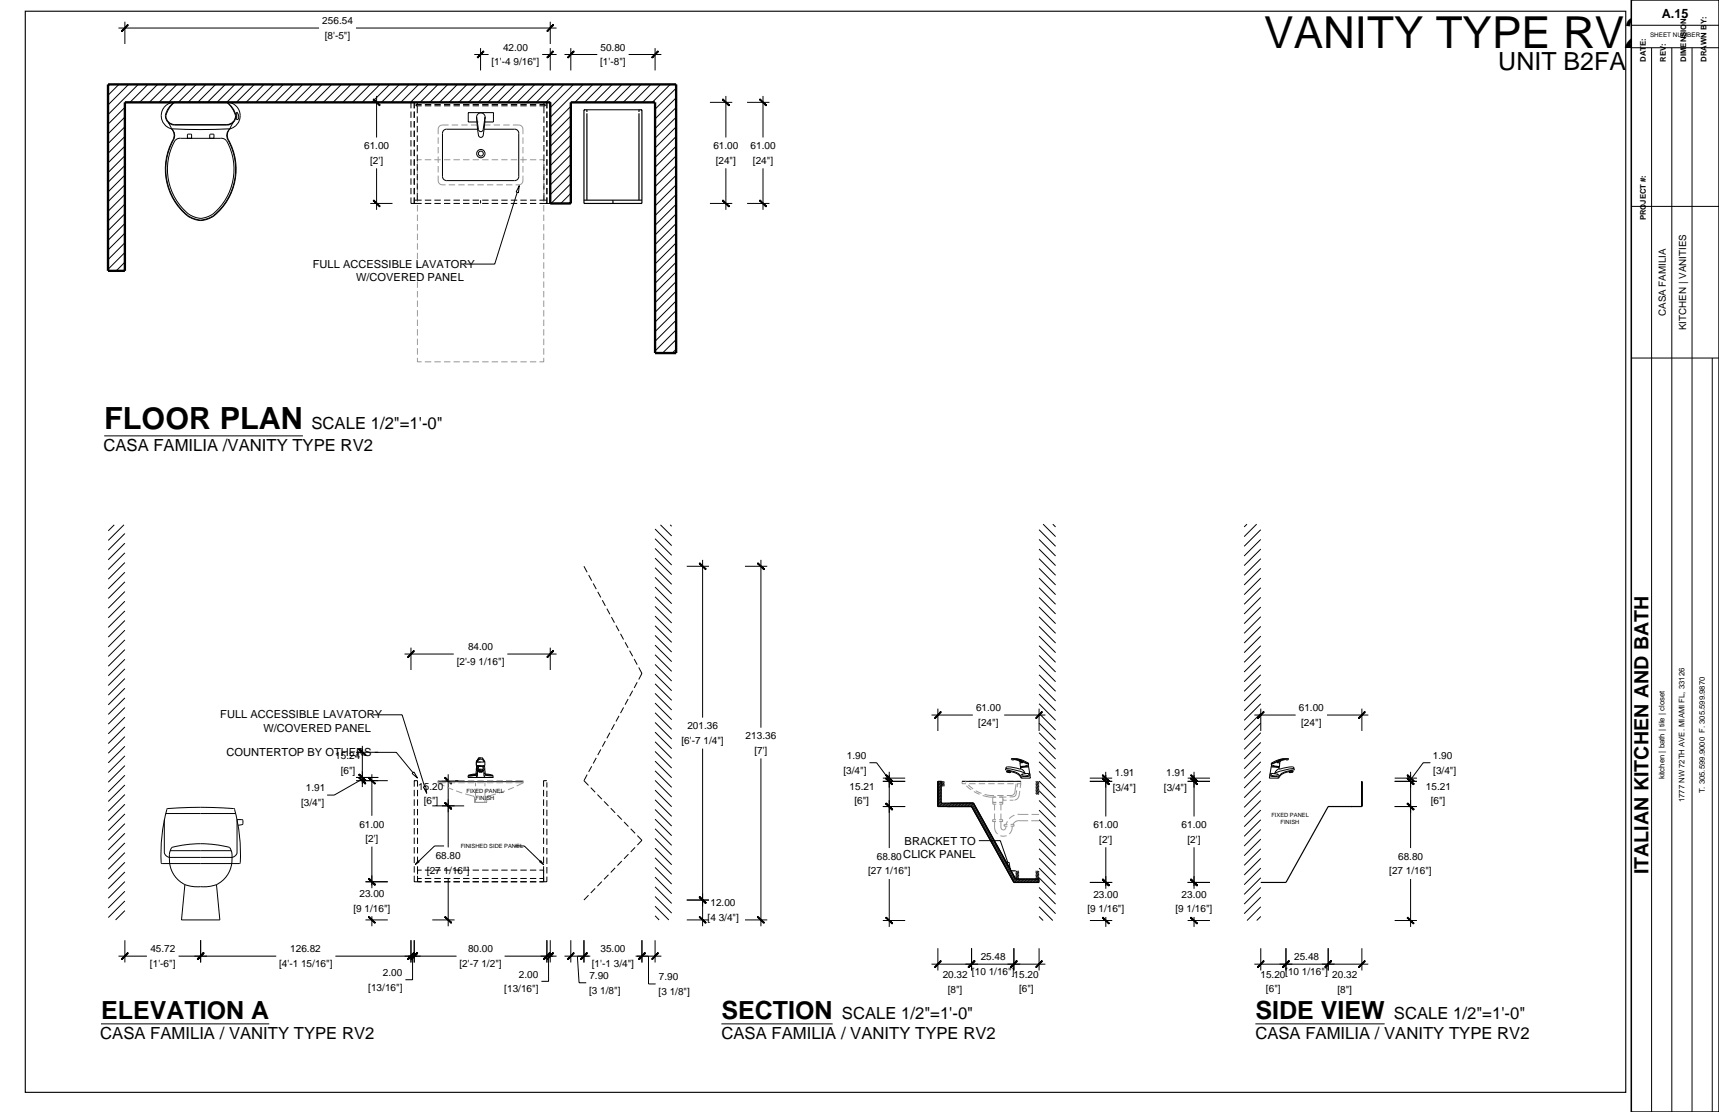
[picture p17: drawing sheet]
<svg xmlns="http://www.w3.org/2000/svg" width="432mm" height="279mm" viewBox="0 0 432 279" stroke-linecap="round" stroke-linejoin="round" font-family="sans-serif">
<defs><g id="words">
<text font-size="11.1" x="317.6" y="12.1">VANITY TYPE RV2</text>
<text font-size="7.7" x="26.2" y="107.9">FLOOR PLAN</text>
<g font-size="6.3">
<text x="376.4" y="17.6">UNIT B2FA</text>
<text x="25.4" y="255.9">ELEVATION A</text>
<text x="181.2" y="255.9">SECTION</text>
<text x="315.3" y="255.9">SIDE VIEW</text>
</g>
<text font-size="4.9" x="414.1" y="219.7" transform="rotate(-90 414.1 219.7)">ITALIAN KITCHEN AND BATH</text>
<g font-size="4.2">
<text x="78.2" y="107.9">SCALE 1/2&quot;=1'-0&quot;</text>
<text x="26" y="113.4">CASA FAMILIA /VANITY TYPE RV2</text>
<text x="211.5" y="255.9">SCALE 1/2&quot;=1'-0&quot;</text>
<text x="350.1" y="255.9">SCALE 1/2&quot;=1'-0&quot;</text>
<text x="25.2" y="261.1">CASA FAMILIA / VANITY TYPE RV2</text>
<text x="181.2" y="261.1">CASA FAMILIA / VANITY TYPE RV2</text>
<text x="315.3" y="261.1">CASA FAMILIA / VANITY TYPE RV2</text>
</g>
<text font-size="3.2" x="417.4" y="4.6">A.15</text>
<g font-size="2.8">
<text x="78.6" y="67.2">FULL ACCESSIBLE LAVATORY</text>
<text x="89.5" y="70.6">W/COVERED PANEL</text>
<text x="55.3" y="180.5">FULL ACCESSIBLE LAVATORY</text>
<text x="66.2" y="183.9">W/COVERED PANEL</text>
<text x="56.9" y="190.1">COUNTERTOP BY OTHERS</text>
<text x="227.2" y="212.3">BRACKET TO</text>
</g>
<g font-size="2.5">
<text x="81" y="6.1">256.54</text>
<text x="81.6" y="9.8">[8'-5&quot;]</text>
<text x="123.5" y="16.4">[1'-4 9/16&quot;]</text>
<text x="126.4" y="12.8">42.00</text>
<text x="150.8" y="16.4">[1'-8&quot;]</text>
<text x="150.8" y="12.8">50.80</text>
<text x="91.5" y="37.5">61.00</text>
<text x="93" y="41.1">[2']</text>
<text x="179.2" y="37.5">61.00</text>
<text x="179.8" y="41.1">[24&quot;]</text>
<text x="188.5" y="37.5">61.00</text>
<text x="189.1" y="41.1">[24&quot;]</text>
<text x="418.5" y="79.4" transform="rotate(-90 418.5 79.4)">CASA FAMILIA</text>
<text x="423.5" y="83" transform="rotate(-90 423.5 83)">KITCHEN | VANITIES</text>
<text x="114.7" y="167">[2'-9 1/16&quot;]</text>
<text x="117.6" y="163.4">84.00</text>
<text x="245.2" y="178.7">61.00</text>
<text x="326.3" y="178.7">61.00</text>
<text x="172.7" y="183.3">201.36</text>
<text x="187.3" y="185.8">213.36</text>
<text x="245.7" y="182.4">[24&quot;]</text>
<text x="326.9" y="182.4">[24&quot;]</text>
<text x="84.2" y="190.7">15.24</text>
<text x="171.2" y="186.9">[6'-7 1/4&quot;]</text>
<text x="189.5" y="189.4">[7']</text>
<text x="212.7" y="190.7">1.90</text>
<text x="359.9" y="190.7">1.90</text>
<text x="85.6" y="194.4">[6&quot;]</text>
<text x="211.9" y="194.4">[3/4&quot;]</text>
<text x="280.1" y="195">1.91</text>
<text x="292.9" y="195">1.91</text>
<text x="360" y="194.4">[3/4&quot;]</text>
<text x="75.6" y="202.5">[3/4&quot;]</text>
<text x="76.8" y="198.8">1.91</text>
<text x="105.1" y="198.4">15.20</text>
<text x="106.4" y="202">[6&quot;]</text>
<text x="213.4" y="198.4">15.21</text>
<text x="214.6" y="202.1">[6&quot;]</text>
<text x="279.5" y="198.6">[3/4&quot;]</text>
<text x="292.4" y="198.6">[3/4&quot;]</text>
<text x="358.2" y="198.4">15.21</text>
<text x="359.4" y="202.1">[6&quot;]</text>
<text x="90.3" y="207.9">61.00</text>
<text x="274.6" y="208.1">61.00</text>
<text x="296.8" y="208.1">61.00</text>
<text x="91.8" y="211.6">[2']</text>
<text x="109.5" y="215.9">68.80</text>
<text x="276.1" y="211.7">[2']</text>
<text x="298.3" y="211.7">[2']</text>
<text x="107.3" y="219.5">[27 1/16&quot;]</text>
<text x="218" y="219.7">[27 1/16&quot;]</text>
<text x="220.2" y="216">68.80CLICK PANEL</text>
<text x="349" y="219.7">[27 1/16&quot;]</text>
<text x="351.2" y="216">68.80</text>
<text x="90.3" y="225.4">23.00</text>
<text x="178.5" y="227.7">12.00</text>
<text x="274.6" y="225.6">23.00</text>
<text x="296.8" y="225.6">23.00</text>
<text x="88.8" y="229.1">[9 1/16&quot;]</text>
<text x="177.7" y="231.4">[4 3/4&quot;]</text>
<text x="273.1" y="229.2">[9 1/16&quot;]</text>
<text x="295.3" y="229.2">[9 1/16&quot;]</text>
<text x="37.8" y="239.3">45.72</text>
<text x="72.9" y="239.3">126.82</text>
<text x="117.6" y="239.3">80.00</text>
<text x="150.8" y="239.3">35.00</text>
<text x="37.7" y="242.9">[1'-6&quot;]</text>
<text x="70.1" y="243">[4'-1 15/16&quot;]</text>
<text x="96.2" y="245.2">2.00</text>
<text x="115.4" y="243">[2'-7 1/2&quot;]</text>
<text x="130.3" y="245.6">2.00</text>
<text x="148" y="246">7.90</text>
<text x="148.7" y="243">[1'-1 3/4&quot;]</text>
<text x="236.8" y="245.8">20.32</text>
<text x="244.2" y="245">[10 1/16&quot;]</text>
<text x="246.4" y="241.3">25.48</text>
<text x="254.6" y="245.6">15.20</text>
<text x="316.6" y="245.6">15.20</text>
<text x="322.9" y="245">[10 1/16&quot;]</text>
<text x="325.1" y="241.3">25.48</text>
<text x="334.7" y="245.8">20.32</text>
<text x="92.5" y="248.9">[13/16&quot;]</text>
<text x="126.7" y="249.3">[13/16&quot;]</text>
<text x="148" y="249.7">[3 1/8&quot;]</text>
<text x="165.4" y="249.9">[3 1/8&quot;]</text>
<text x="165.5" y="246.3">7.90</text>
<text x="238.1" y="249.4">[8&quot;]</text>
<text x="256" y="249.3">[6&quot;]</text>
<text x="318" y="249.3">[6&quot;]</text>
<text x="335.9" y="249.4">[8&quot;]</text>
</g>
<g font-size="1.9">
<text x="413.4" y="15.5" transform="rotate(-90 413.4 15.5)">DATE:</text>
<text x="418.5" y="15.5" transform="rotate(-90 418.5 15.5)">REV:</text>
<text x="423.5" y="15.5" transform="rotate(-90 423.5 15.5)">DIMENSION:</text>
<text x="428.6" y="15.5" transform="rotate(-90 428.6 15.5)">DRAWN BY:</text>
<text x="413.4" y="55.4" transform="rotate(-90 413.4 55.4)">PROJECT #:</text>
<text x="418.1" y="195.8" transform="rotate(-90 418.1 195.8)">kitchen | bath | tile | closet</text>
<text x="423.2" y="201.6" transform="rotate(-90 423.2 201.6)">1777 NW 72TH AVE. MIAMI FL, 33126</text>
<text x="428.2" y="199.3" transform="rotate(-90 428.2 199.3)">T. 305.599.9000 F. 305.599.9870</text>
</g>
<text font-size="1.6" x="414.5" y="9.2">SHEET NUMBER</text>
<g font-size="1.4">
<text x="117.2" y="199.3">FIXED PANEL</text>
<text x="119.4" y="201">FINISH</text>
<text x="319.4" y="205.2">FIXED PANEL</text>
<text x="321.6" y="207">FINISH</text>
<text x="115.7" y="213.1">FINISHED SIDE PANEL</text>
</g>
</g></defs>
<g fill="none" stroke="#000" stroke-width=".25">
<path d="M29.8 7h50.3M31.4 5.5v5.5M89.4 7h50.4M119.1 13.7h3.6M120.7 12.1v5.6M136.2 13.7h3.6M138.2 5.5v5.5M138.2 12.1v5.6M141.8 13.7h8.2M143.4 12.1v5.6M157.9 13.7h8.2M164.5 12.1v5.6"/>
<path d="M27.4 21.2l-.3 .3M29.9 21.2l-2.8 2.7M31.4 27l-4.3 4.2M31.4 29.4l-4.3 4.3M31.4 31.9l-4.3 4.2M31.4 34.3l-4.3 4.2M31.4 36.7l-4.3 4.2M31.4 39.1l-4.3 4.3M32.3 21.2l-5.2 5.2M34.7 21.2l-7.6 7.6M37.1 21.2l-4.5 4.5M39.6 21.2l-4.5 4.5"/>
<path d="M41.6 29.1a2.3 2.3 0 0 0 2.2 2.3h13.2M41.7 29.1h.1M41.7 29.1a2.17 2.17 0 0 0 2.1 2.2M42 21.2l-4.5 4.5M42.2 30.7l.9 1.7M43.1 32.4a141.3 141.3 0 0 0 14.6 0M43.1 32.4a2.17 2.17 0 0 1 .5 2.8 14.9 14.9 0 0 0 4 19.3 5.4 5.4 0 0 0 7.2-1.3 15.2 15.2 0 0 0 2.3-18.5 2.17 2.17 0 0 1 .7-2.3M43.1 32.4a2.32 2.32 0 0 1 .4 2.7 15 15 0 0 0 4.1 19.5 5.5 5.5 0 0 0 7.2-1.3 15.3 15.3 0 0 0 2.4-18.7 2.32 2.32 0 0 1 .6-2.2M43.8 25.7a5.2 5.2 0 0 0-2.3 3.4M43.8 25.7l-1.2 1.3-.9 2.1M43.8 31.3h13.2M43.8 25.7a3.4 3.4 0 0 0-3.3 3 3.4 3.4 0 0 0 2.6 3.7"/>
<path d="M44.4 21.2l-4.5 4.5M46.9 21.2l-4.5 4.5M47.1 34.8v-.9l.2-.2 .8 .1v1M49.3 21.2l-4.5 4.5M51.7 21.2l-4.5 4.5M53.5 33.7l-.7 .1-.1 1M53.5 33.7l.2 .2v.9M54.2 21.2l-4.5 4.5M56.6 21.2l-4.5 4.5M57 25.7a3.4 3.4 0 0 1 3.3 3 3.4 3.4 0 0 1-2.5 3.7M57 31.3a2.22 2.22 0 0 0 2-1.4 2.22 2.22 0 0 0-.5-2.4l-1.5-1.8a5.6 5.6 0 0 1 2.3 3.4 2.3 2.3 0 0 1-2.3 2.3M58.6 30.7l-.8 1.7"/>
<path d="M59 21.2l-4.5 4.5M59.5 28.2l.5 1-.2 .8-.3 .1zM61.4 21.2l-4.5 4.5h-13.1M63.9 21.2l-4.5 4.5M66.3 21.2l-4.5 4.5M68.7 21.2l-4.5 4.5M71.2 21.2l-4.5 4.5M73.6 21.2l-4.5 4.5M76 21.2l-4.5 4.5M78.5 21.2l-4.5 4.5M80.9 21.2l-4.5 4.5M83.3 21.2l-4.5 4.5"/>
<path d="M85.7 21.2l-4.5 4.5M88.2 21.2l-4.5 4.5M90.6 21.2l-4.5 4.5M93 25.7h5.6M93 21.2l-4.5 4.5M94.6 24.1v10.4M95.5 21.2l-4.5 4.5M97.9 21.2l-4.5 4.5M100.3 21.2l-4.5 4.5M102.8 21.2l-4.5 4.5M103.2 28v1.6M103.2 30.4v1.6"/>
<path d="M103.2 32.8v1.6M103.2 35.2v1.6M103.2 37.6v1.6M104.1 25.7v1.5M104.1 28v1.6M104.1 30.4v1.6M104.1 32.8v1.6M104.1 35.2v1.6M104.1 37.6v1.6M104.8 25.7v.5M104.8 26.6v1.8M104.8 29.3v1.5"/>
<path d="M104.8 31.6v1.6M104.8 34v1.6M104.8 36.4v1.6M104.8 38.8v1.6M105.2 21.2l-4.5 4.5M105.9 25.7h-2.7v1.5M105.9 26.2h-1.4v.4h1.4M106.7 25.7h1.6M106.7 26.6h1.6M106.7 26.2h1.6M107.6 21.2l-4.5 4.5M109.1 25.7h1.6"/>
<path d="M109.1 26.6h1.6M109.1 26.2h1.6M110 21.2l-4.5 4.5M111.1 33.5v10.8a1.05 1.05 0 0 0 1.1 1.1M111.5 25.7h1.6M111.5 26.6h1.6M111.5 26.2h1.6M112.2 32.5h7.8M112.2 32.4a1.05 1.05 0 0 0-1.1 1.1M112.5 21.2l-4.5 4.5M113.9 25.7h1.6M113.9 26.6h1.6"/>
<path d="M113.9 26.2h1.6M114.9 21.2l-4.5 4.5M116.3 25.7h1.6M116.3 26.6h1.6M116.3 26.2h1.6M117.3 21.2l-4.5 4.5M118.7 25.7h1.6M118.7 26.6h1.6M118.7 26.2h1.6M119.7 29.7a1.07 1.07 0 0 1 1.1-1.3 1.07 1.07 0 0 1 1 1.4M119.8 21.2l-4.5 4.5M119.8 30.6h-2.2v-2.3h6.4v2.3h-2.2"/>
<path d="M119.9 30.6h.1M121.1 25.7h1.6M121.1 26.6h1.6M121.1 26.2h1.6M121.6 32.4l-.2 1.5a.6 .6 0 0 1-.6 .6 .6 .6 0 0 1-.6-.6M121.6 32.5h7.7M121.7 30.6h.1M121.8 29.5l-.2 2.9M121.9 29.4l-.5 3.2a.6 .6 0 0 1-.6 .5 .6 .6 0 0 1-.6-.5l-.5-3.1 .5 4.6M122.2 21.2l-4.5 4.5M123.5 25.7h1.6M123.5 26.6h1.6"/>
<path d="M123.5 26.2h1.6M124.6 21.2l-4.5 4.5M125.9 25.7h1.6M125.9 26.6h1.6M125.9 26.2h1.6M127 21.2l-4.5 4.5M128.3 25.7h1.6M128.3 26.6h1.6M128.3 26.2h1.6M129.3 32.4a1.05 1.05 0 0 1 1 1.1M129.5 21.2l-4.5 4.5M130.3 33.5v10.8a1.05 1.05 0 0 1-1 1.1"/>
<path d="M130.7 25.7h1.6M130.7 26.6h1.6M130.7 26.2h1.6M131.9 21.2l-4.5 4.5M133.1 26.6h1.6M133.1 26.2h1.6M134.3 21.2l-4.5 4.5M135.5 25.7h2.7v1.5M135.5 26.2h1.5v.4h-1.5M136.6 25.7v.5M136.6 26.6v1.8M136.6 29.3v1.5"/>
<path d="M136.6 31.6v1.6M136.6 34v1.6M136.6 36.4v1.6M136.6 38.8v1.6M136.8 21.2l-4.6 4.5M137.4 25.7v1.5M137.4 28v1.6M137.4 30.4v1.6M137.4 32.8v1.6M137.4 35.2v1.6M137.4 37.6v1.6M138.2 28v1.6"/>
<path d="M138.2 30.4v1.6M138.2 32.8v1.6M138.2 35.2v1.6M138.2 37.6v1.6M139.2 21.2l-4.5 4.5h-1.6M141.6 21.2l-4.5 4.5M143.4 26.7l-5.2 5.2M143.4 29.2l-5.2 5.2M143.4 31.6l-5.2 5.2M143.4 34l-5.2 5.2M143.4 36.4l-5.2 5.2v-1.6M143.4 38.9l-5.2 5.2"/>
<path d="M144.1 21.2l-5.9 5.9M146.5 21.2l-8.3 8.3M147.4 27.6h13.1M148.9 21.2l-4.5 4.5M151.3 21.2l-4.5 4.5M153.8 21.2l-4.5 4.5M156.2 21.2l-4.5 4.5M158.6 21.2l-4.5 4.5M161.1 21.2l-4.6 4.5M163.5 21.2l-4.5 4.5M165.9 21.2l-4.5 4.5M168.4 21.2l-4.5 4.5"/>
<path d="M169.8 22.2l-5.3 5.2M169.8 24.6l-5.3 5.3M169.8 27l-5.3 5.3M169.8 29.4l-5.3 5.3M169.8 31.9l-5.3 5.3M169.8 34.3l-5.3 5.3M169.8 36.7l-5.3 5.3M169.8 39.2l-5.3 5.2M178.3 25.7h5.6M182.3 24.1v10.4M187.7 25.7h5.6M191.7 24.1v10.4"/>
<path d="M31.4 41.6l-4.3 4.2M31.4 44l-4.3 4.2M31.4 46.4l-4.3 4.3M31.4 48.9l-4.3 4.2M31.4 51.3l-4.3 4.2M31.4 53.7l-4.3 4.3M31.4 56.2l-4.3 4.2M31.4 58.6l-4.3 4.2M50.4 54.9a6.8 6.8 0 0 0 5-3.1 14.3 14.3 0 0 0 1.2-16.7l-.7-.3-10.5-.1a1.6 1.6 0 0 0-1.5 .7 14.5 14.5 0 0 0 4 18.7l1.5 .6 1.1 .2M93 51.1h5.6M94.6 42.3v10.4M103.2 49.6v1.5h2.7"/>
<path d="M103.2 40v1.6M103.2 42.4v1.6M103.2 44.8v1.6M103.2 47.2v1.6M104.1 40v1.6M104.1 42.4v1.6M104.1 44.8v1.6M104.1 47.2v1.6M104.1 49.6v1.5M104.1 50.3h1.8M104.8 41.2v1.6M104.8 43.6v1.6"/>
<path d="M104.8 46v1.6M104.8 48.4v1.9M106.7 51.1h1.6M106.7 50.3h1.6M109.1 51.1h1.6M109.1 50.3h1.6M111.5 51.1h1.6M111.5 50.3h1.6M112.2 45.4h17.1M113.9 51.1h1.6M113.9 50.3h1.6M116.3 51.1h1.6"/>
<path d="M116.3 50.3h1.6M118.7 51.1h1.6M118.7 50.3h1.6M120.7 50.3v.8M121.1 51.1h1.6M121.1 50.3h1.6M123.5 51.1h1.6M123.5 50.3h1.6M125.9 51.1h1.6M125.9 50.3h1.6M128.3 51.1h1.6M128.3 50.3h1.6"/>
<path d="M129.9 48.3l-5.6 18.1h-7.4M130.7 51.1h1.6M130.7 50.3h1.6M133.1 51.1h1.6M133.1 50.3h1.6M135.5 50.3h1.9M136.6 41.2v1.6M136.6 43.6v1.6M136.6 46v1.6M136.6 48.4v1.9M137.4 40v1.6M137.4 42.4v1.6"/>
<path d="M137.4 44.8v1.6M137.4 47.2v1.6M137.4 49.6v1.5M138.2 42.4v1.6M138.2 44.8v1.6M138.2 47.2v1.6M138.2 49.6v1.5h-2.7M143.4 41.3l-5.2 5.2M143.4 43.7l-5.2 5.2M143.4 46.2l-5 4.9M143.4 48.6l-2.5 2.5M143.4 51l-.1 .1"/>
<path d="M169.8 41.6l-5.3 5.3M169.8 44l-5.3 5.3M169.8 46.4l-5.3 5.3M169.8 48.9l-5.3 5.3M169.8 51.3l-5.3 5.3M169.8 53.7l-5.3 5.3M169.8 56.2l-5.3 5.2M169.8 58.6l-5.3 5.3M178.3 51.1h5.6M182.3 42.3v10.4M187.7 51.1h5.6M191.7 42.3v10.4"/>
<path d="M31.4 61l-4.3 4.2M31.4 63.4l-4.3 4.3M31.4 65.9l-2.2 2.2M169.8 61l-5.3 5.3M169.8 63.5l-5.3 5.2M169.8 65.9l-5.3 5.3M169.8 68.3l-5.3 5.3M169.8 70.7l-5.3 5.3M169.8 73.2l-5.3 5.3M169.8 75.6l-5.3 5.3M169.8 78l-5.3 5.3M169.8 80.5l-5.3 5.2"/>
<path d="M169.8 82.9l-5.3 5.3M169.8 85.3l-3.4 3.4M169.8 87.8l-.9 .9M26.2 109.5h49.9M28.7 131.9l-1.5 1.5M31.1 131.9l-3.9 3.9M31.4 134l-4.2 4.2M31.4 136.5l-4.2 4.2M31.4 138.9l-4.2 4.2M164.5 132.9l4.2 4.2M164.5 135.4l4.2 4.1M164.5 137.8l4.2 4.2"/>
<path d="M165.9 131.9l2.8 2.8M168.3 131.9l.4 .3M261 133.1l4.2 4.2M261 135.5l4.2 4.2M261 138l4.2 4.1M262 131.7l3.2 3.1M264.5 131.7l.7 .7M313.2 131.7l-.7 .7M315.7 131.7l-3.2 3.1M316.7 133.1l-4.2 4.2M316.7 135.5l-4.2 4.2M316.7 138l-4.2 4.1"/>
<path d="M31.4 141.4l-4.2 4.1M31.4 143.8l-4.2 4.1M31.4 146.2l-4.2 4.2M31.4 148.6l-4.2 4.2M31.4 151.1l-4.2 4.1M31.4 153.5l-4.2 4.1M31.4 155.9l-4.2 4.2M31.4 158.3l-4.2 4.2M146.7 142.3l.8 1.5M147.9 144.5l.7 1.4M149 146.6l.8 1.4M150.2 148.7l.7 1.4"/>
<path d="M151.3 150.8l.8 1.4M152.4 152.9l.8 1.4M153.6 155l.7 1.4M154.7 157.2l.8 1.4M155.9 159.3l.7 1.4M164.5 140.2l4.2 4.2M164.5 142.6l4.2 4.2M164.5 145.1l4.2 4.1M164.5 147.5l4.2 4.2M164.5 149.9l4.2 4.2M164.5 152.4l4.2 4.1M164.5 154.8l4.2 4.2"/>
<path d="M164.5 157.2l4.2 4.2M164.5 159.7l4.2 4.1M172.5 142.3h5.6M176.5 140.7v39.6M187.1 142.3h5.6M191.1 140.7v42.1M261 140.4l4.2 4.1M261 142.8l4.2 4.2M261 145.2l4.2 4.2M261 147.7l4.2 4.1M261 150.1l4.2 4.2M261 152.5l4.2 4.2"/>
<path d="M261 155l4.2 4.1M261 157.4l4.2 4.2M261 159.8l4.2 4.2M316.7 140.4l-4.2 4.1M316.7 152.5l-4.2 4.2M316.7 142.8l-4.2 4.2M316.7 145.2l-4.2 4.2M316.7 147.7l-4.2 4.1M316.7 150.1l-4.2 4.2M316.7 155l-4.2 4.1M316.7 157.4l-4.2 4.2M316.7 159.8l-4.2 4.2"/>
<path d="M31.4 160.8l-4.2 4.2M31.4 163.2l-4.2 4.2M31.4 165.7l-4.2 4.1M31.4 168.1l-4.2 4.1M31.4 170.5l-4.2 4.2M31.4 172.9l-4.2 4.2M31.4 175.4l-4.2 4.1M31.4 177.8l-4.2 4.1M93.6 179.6h7.4l5.7 18M101.6 164.3h12.4M103.2 162.7v5.6M127.4 164.3h12.4"/>
<path d="M138.2 162.7v5.6M155.5 179.9l-.8 1.4M156.6 177.8l-.7 1.4M157 161.4l.8 1.4M157.8 175.6l-.8 1.5M158.2 163.5l.7 1.4M158.9 173.5l-.7 1.4M159.3 165.6l.8 1.4M160.1 171.4l-.8 1.4M160.4 167.7l.8 1.5-.8 1.5M164.5 162.1l4.2 4.1M164.5 164.5l4.2 4.2"/>
<path d="M164.5 166.9l4.2 4.2M164.5 169.4l4.2 4.1M164.5 171.8l4.2 4.2M164.5 174.2l4.2 4.2M164.5 176.7l4.2 4.1M164.5 179.1l4.2 4.2M234 179.7h10.4M235.6 178.1v5.6M252.2 179.7h10.4M261 162.2l4.2 4.2M261 164.7l4.2 4.1M261 167.1l4.2 4.2"/>
<path d="M261 169.5l4.2 4.2M261 172l4.2 4.1M261 174.4l4.2 4.2M261 176.8l4.2 4.2M261 179.3l4.2 4.1M261 178.1v5.6M315.1 179.7h10.4M316.7 164.7l-4.2 4.1M316.7 162.2l-4.2 4.2M316.7 167.1l-4.2 4.2M316.7 169.5l-4.2 4.2M316.7 172l-4.2 4.1"/>
<path d="M316.7 174.4l-4.2 4.2M316.7 176.8l-4.2 4.2M316.7 179.3l-4.2 4.1M316.7 178.1v5.6M333.3 179.7h10.4M342.1 178.1v5.6M31.4 180.2l-4.2 4.2M31.4 182.6l-4.2 4.2M31.4 185.1l-4.2 4.2M31.4 187.5l-4.2 4.2M31.4 189.9l-4.2 4.2M31.4 192.4l-4.2 4.1"/>
<path d="M31.4 194.8l-4.2 4.2M31.4 197.2l-4.2 4.2M31.4 199.6l-4.2 4.2M89.4 196.2h8M89.4 195.3h5.6M89.4 189h10.1l4.2 5.1M91 187.4v10.4M91 195.7l-7 4.1h-1.8M93.4 194.5v10.5M104.1 197.7v-1.5h.8v1.5M104.1 198.5v1.6M104.9 198.5v1.6"/>
<path d="M110 196.4h21.4M111 196.2h5.6M112.6 194.5v18.4M117.7 194.8h.6M118.3 194.8h-.6M118.9 194.7l-.6 .1M119.7 193.7l-.1 .5M119.7 191.4v.9l1 .1 1.1-.1v-.9M119.7 191.4l1 .1-1-.1M119.7 192.3l1 .1M119.7 192.6v.9M119.7 192.6l.5 .1"/>
<path d="M119.7 192.4v.2M119.8 192.4l-.1 .2M119.8 194.2l-.2 .3M119.8 194.2l-.3 .4-1.2 .2M119.8 192.4h.1M119.8 192.4h1.9M119.9 194.8l-2.3 .1M119.9 194.1l-.1 .1M120 193.6l-.1 1.3-.3 .4M120 193.1l-.4 .6M120.1 193.4l.1 .1M120.1 193.4v-.6v.6"/>
<path d="M120.1 193.4l-.1 .2M120.1 193.3h1.2M120.2 193.5h1.1M120.2 193.5v.2M120.2 190.5h1M120.2 190.5l-.5 .9M120.2 190.6l.1 .2M120.2 193.7h1M120.2 193.7v.2M120.2 190.5v.1M120.2 193.9l.2 .1M120.3 193.9l.1 .1"/>
<path d="M120.3 193.8l-.1 .1M120.3 190.8l-.5 .7v-.3M120.3 190.8h.1M120.3 193.8l.9 .1M120.4 192.5h.6M120.4 194h.1M120.4 192.5l-.4 .6M120.4 190.4l-.2 .1M120.5 193.8h-.2M120.5 190.8h-.1M121 192.5l.8 1.2M121.1 190.8h-.7"/>
<path d="M121.2 190.8l.5 .7v-.3M121.2 193.9l-.8 .1M121.2 193.9h.1M121.2 193.7v.2M121.2 190.5l.6 .9M121.2 190.5l-.1 .3M121.3 193.5l-.1 .2M121.3 193.4l.3 1.5 .3 .4M121.3 192.8v.6M121.3 193.4v.1M121.6 194.8l2.2 .1M121.6 194.1l.3 .5 1.8 .2"/>
<path d="M121.7 192.4l.1 1.1M121.7 192.6l-.5 .1M121.8 191.4l-1.1 .1M121.8 193.7l.2 .8 1.8 .3 .1 .5h-6.3l.1-.5 1.8-.3 .1-.3M136.5 198.5v1.6M137.4 196.2h-.9v1.5M137.4 196.6v1.3M137.4 198.7v1.6M147.5 194.6l-.8 1.6 1.1 1.1M148.4 197.9l1.1 1.2M148.6 192.5l-.7 1.4M149.8 190.4l-.8 1.4"/>
<path d="M150.1 199.6l1.1 1.2M150.9 188.3l-.7 1.4M152.1 186.2l-.8 1.4M153.2 184.1l-.8 1.4M154.3 182l-.7 1.4M164.5 181.5l4.2 4.2M164.5 184l4.2 4.1M164.5 186.4l4.2 4.1M164.5 188.8l4.2 4.2M164.5 191.2l4.2 4.2M164.5 193.7l4.2 4.1M164.5 196.1l4.2 4.2"/>
<path d="M164.5 198.5l4.2 4.2M176.5 188.1v44.6M191.1 190.6v42.1M218.4 191.6h1.8l3.2 4.3M221.8 196.3h5.6M221.8 195.5h5.6M223.4 193.9v19.2M235.8 196.3l-.2 .2M236.1 196.3l-.5 .5M236.4 196.3h.1M236.4 196.4l-.8 .8M236.4 196.7l-.8 .9"/>
<path d="M236.4 197.1l-.8 .9M236.4 197.5l-.8 .8M236.4 197.8l-.8 .9M236.4 198.2l-.8 .9M236.4 198.6l-.8 .8M236.4 198.9l-.8 .9M236.4 199.3l-.8 .9M236.4 199.7l-.8 .8M236.8 196.3l-.4 .4M237.2 196.3l-.8 .8M237.3 196.6l-.9 .8M237.3 197l-.7 .6"/>
<path d="M237.3 197.3l-.3 .3M241.7 196.3h14.7M252.6 193.4a4.7 4.7 0 0 1 4.1 2.1M252.6 193.1v.4M252.6 193.1l2.8 .5 2.1 .6M252.6 193.1l.2-.3a7 7 0 0 1 3.4 .5M252.9 193.7v.3l.9 .2 .1-.3M252.9 193.8l.9 .2M253.1 193.4l.3 .3M254 190.7h.7M254.2 190.6h1.1M254.2 190.6h-.1a.36 .36 0 0 0 .2 .4 .36 .36 0 0 0 .5-.2"/>
<path d="M254.7 190.7v.1M254.7 190.7a7 7 0 0 1 3.1 1.1l.6 .1M254.8 190.8l1 .3M255.2 190.6l2.6 1.1h.5M255.3 190.6l1.4 .4 1.6 .7M255.8 191.1l.4 .5M255.8 191.1l1.1 .5M256.1 191l.8 .6M256.2 191.6h.7M256.2 191.6l.1 1 1.2-.1 .7-.3M256.3 192.8v.3l.7 .4 .5 .9M256.4 192.7l-.1 .1"/>
<path d="M256.4 193.1l-.2 .2M256.4 192.6v.1M256.8 194.5l.2 .5 1.4-.2M256.9 191.4v.2M257.5 194.4l-.8 .1-.3 .5M258.2 192.2l.2 .5M258.3 194.3l.2 .3M258.3 191.7l.1 .5h-.2M258.3 192.5l-1.9 .2M258.4 194.3l-.9 .1M258.4 194.3l.3 .2-.1 .5-1.8 .1M258.4 192.7l.4 2.8h-2.3a3.5 3.5 0 0 0-3.2-1.7l-.4-.1"/>
<path d="M258.4 192.7l-2.1 .1M258.5 194.6l-.1 .2M260.4 196.3l-.2 .2M260.7 196.3l-.5 .6M261 181.7l4.2 4.1M261 184.1l4.2 4.2M261 186.5l4.2 4.2M261 189l4.2 4.1M261 191.4l4.2 4.2M261 193.8l4.2 4.2M261 196.3l4.2 4.1M261 198.7l4.2 4.2"/>
<path d="M261 196.4l-.8 .9M261 196.8l-.8 .8M261 197.1l-.8 .9M261 197.5l-.8 .9M261 197.9l-.8 .8M261 198.2l-.8 .9M261 198.6l-.8 .9M261 199l-.7 .6M261 199.4l-.3 .2M273.7 196.3h5.7M273.7 195.5h5.7M277.7 193.9l.1 11.2"/>
<path d="M298.3 196.3h5.6M298.3 195.5h5.6M299.9 193.9v11.2M316.7 181.7l-4.2 4.1M316.7 184.1l-4.2 4.2M316.7 186.5l-4.2 4.2M316.7 189l-4.2 4.1M316.7 191.4l-4.2 4.2M316.7 193.8l-4.2 4.2M316.7 196.3l-4.2 4.1M316.7 198.7l-4.2 4.2M319.2 194.6l.1 .2"/>
<path d="M319.3 192.7l-.4 2.8h2.3l.6-.8 .8-.5M319.3 192.7l2 .1M319.3 194.3l.9 .1M319.4 194.3l-.4 .2 .2 .5 1.8 .1M319.4 192.5l1.9 .2M319.4 194.3l-.2 .3M319.5 192.2l-.2 .5M320.2 194.4l.8 .1 .3 .5M320.8 191.6h.7l-.1 1-1.2-.1-.9-.3 .1-.5M320.8 191.4v.2M320.9 194.5l-.2 .5-1.4-.2M321.3 192.6v.1"/>
<path d="M321.3 192.7v.4M321.3 193.1l-.6 .4-.5 .9M321.3 193.1l.2 .2M321.6 191l-.8 .6M321.9 191.1l-.4 .5M322.5 190.6l-2.6 1.1h-.5M322.9 190.8l-1.5 .4-.6 .4M323 190.7a.28 .28 0 0 0 .3 .3 .28 .28 0 0 0 .2-.4l-1.8 .2-2.3 .9M323 190.7a7.2 7.2 0 0 0-3.1 1.1l-.6 .1M323.6 190.7h-.6M324.6 193.4l-.3 .3M324.8 193.7v.3l-.9 .2-.1-.3"/>
<path d="M324.8 193.8l-.9 .2M324.8 193.7l-2.2 .5M325.1 193.1l-.2-.3a7 7 0 0 0-3.4 .5M325.1 193.1v.4M325.1 193.1l-2.8 .5-2.1 .6M325.1 193.4a4.7 4.7 0 0 0-4.1 2.1M350.3 196.3h5.6M350.3 195.5h5.6M354.3 193.9v19.2M359.3 191.6h-1.8l-3.2 4.3M31.4 202.1l-4.2 4.1M31.4 204.5l-4.2 4.2"/>
<path d="M31.4 206.9l-4.2 4.2M31.4 209.4l-4.2 4.1M31.4 211.8l-4.2 4.2M31.4 214.2l-4.2 4.2M31.4 216.7l-4.2 4.1M31.4 219.1l-4.2 4.1M41.3 205.9v8.4l.6 .9 .6 .2M41.6 204.4h17.6M41.9 203.3l.1-.1a99.8 99.8 0 0 1 16.9 0v.1M41.9 203.3a42.9 42.9 0 0 0-1.4 13.4M42.5 215.4h15.8M42.7 213.7h15.4"/>
<path d="M43.2 212.9a28.8 28.8 0 0 1 14.4 0 6.9 6.9 0 0 1-.2 6.5 6.9 6.9 0 0 1-3 2.9l.8 8.8h-9.6l.8-8.8a7.4 7.4 0 0 1-3.4-9.1zM58.9 203.3a40.7 40.7 0 0 1 1.4 13.6l-19.6 .1-.2-.3M60.7 205.9h-1.2l.1 8.4-.7 .9-.6 .2M60.8 205.9l.2 .3M61 206.2v.9l-1.2 .3M93.4 212.7v10.5M104.1 200.9v1.6M104.1 203.3v1.6M104.1 205.7v1.6M104.1 208v1.7M104.1 210.5v1.5M104.1 212.9v1.5"/>
<path d="M104.1 215.2v1.7M104.1 217.7v1.5M104.9 200.9v1.6M104.9 203.3v1.6M104.9 205.7v1.6M104.9 208v1.7M104.9 210.5v1.5M104.9 212.9v1.5M104.9 215.2v1.7M104.9 217.7v2M104.9 218.6h1M106.7 218.6h1.6"/>
<path d="M108.6 202.5h8M109.1 218.6h1.6M111.5 218.6h1.6M111.5 212.6h-2.3l-4 3.8M113.9 218.6h1.6M116.3 218.6h1.6M118.7 218.6h1.6M121.1 218.6h1.6M123.5 218.6h1.6M125.9 218.6h1.6M128.3 218.6h1.6M129.3 212.6h2.4l4 3.8"/>
<path d="M130.7 218.6h1.6M133.1 218.6h1.6M135.5 218.6h1M136.5 200.9v1.6M136.5 203.3v1.6M136.5 205.7v1.6M136.5 208v1.7M136.5 210.5v1.5M136.5 212.9v1.5M136.5 215.2v1.7M136.5 217.7v3.9M137.4 201.1v1.6"/>
<path d="M137.4 203.5v1.6M137.4 205.9v1.6M137.4 208.3v1.6M137.4 210.7v1.6M137.4 213.1v1.6M137.4 215.5v1.6M137.4 217.8v1.7M151.7 201.4l1.1 1.1M152.8 219.8l-1.1 1.1M153.4 203.1l1.1 1.1M154.5 218.1l-1.1 1.1M155.1 204.8l1.1 1.1"/>
<path d="M156.2 216.3l-1.1 1.2M156.8 206.5l1.1 1.2M157.9 214.6l-1.1 1.2M158.4 208.2l1.1 1.2M159.5 212.9l-1.1 1.2M160.1 210l1.1 1.1-1.1 1.2M164.5 201l4.2 4.1M164.5 203.4l4.2 4.2M164.5 205.8l4.2 4.2M164.5 208.2l4.2 4.2M164.5 210.7l4.2 4.1M164.5 213.1l4.2 4.2"/>
<path d="M164.5 215.5l4.2 4.2M164.5 218l4.2 4.1M221.8 202.6h5.6M236.4 200l-.8 .9M236.4 200.4l-.8 .9M236.4 200.8l-.8 .8M236.4 201.2l-.8 .8M236.4 201.5l-.8 .9M236.5 201.8l-.8 .8M236.9 201.8l-.8 .8M237.3 201.8l-.9 .8M237.6 201.8l-.8 .8"/>
<path d="M238 201.8l-.8 .8M238.4 201.8l-.9 .8M238.7 201.8l-.8 .8M239.1 201.8l-.8 .8M239.5 201.8l-.9 .8M239.9 201.8l-.9 .8M240.2 201.8l-.8 .8M240.6 201.8l-.9 .8M241 201.8l-.9 .8M241.3 201.8l-.8 .8M241.7 201.8l-.9 .8M242.1 201.8l-.9 .8"/>
<path d="M242.4 201.8l-.8 .8M242.8 201.8l-.9 .8M243.2 201.8l-.9 .8M243.6 201.8l-.9 .8M243.9 201.8l-.9 .8M244.3 201.8l-.9 .8M244.6 201.8l-.8 .8M244.7 202.1l-.6 .6M244.8 202.3l-.6 .6M245 202.6l-.7 .6M245.1 202.8l-.6 .6M245.2 203l-.6 .6"/>
<path d="M245.4 203.3l-.6 .6M245.5 203.5l-.6 .6M245.6 203.8l-.6 .6M245.7 204l-.5 .6M245.9 204.2l-.6 .6M245.9 211.2h5.4l1.9 5.5M246 204.4l-.6 .7M246.1 204.7l-.6 .6M246.3 204.9l-.6 .6M246.4 205.2l-.6 .6M246.5 205.4l-.6 .6M246.7 205.6l-.6 .6"/>
<path d="M246.8 205.9l-.6 .6M246.9 206.1l-.6 .6M247.1 206.4l-.6 .6M247.2 206.6l-.6 .6M247.3 206.8l-.6 .6M247.5 207.1l-.7 .6M247.6 207.3l-.6 .6M247.7 207.5l-.6 .6M247.8 207.8l-.6 .6M248 208l-.6 .6M248.1 208.2l-.6 .7M248.2 208.5l-.6 .6"/>
<path d="M248.4 208.7l-.6 .6M248.5 209l-.6 .5M248.6 209.2l-.6 .6M248.8 209.4l-.6 .6M248.9 209.7l-.6 .6M249 209.9l-.6 .6M249.2 210.1l-.6 .6M249.3 210.4l-.6 .6M249.4 210.6l-.6 .6M249.6 210.9l-.6 .6M249.7 211.1l-.6 .6M249.8 211.3l-.6 .6"/>
<path d="M250 211.6l-.7 .6M250.1 211.8l-.6 .6M250.2 212l-.6 .6M250.3 212.3l-.6 .6M250.5 212.5l-.6 .6M250.6 212.7l-.6 .6M250.7 213l-.6 .6M250.9 213.2l-.6 .6M251 213.5l-.6 .6M251.1 213.7l-.6 .6M251.3 213.9l-.6 .6M251.4 214.2l-.6 .6"/>
<path d="M251.5 214.4l-.6 .6M251.7 214.7l-.6 .5M251.8 214.9l-.6 .6M251.9 215.1l-.6 .6M252.1 215.3l-.6 .6M252.2 215.6l-.6 .6M252.3 215.8l-.6 .6M252.4 216.1l-.5 .6M252.6 216.3l-.6 .6M252.7 216.5l-.6 .6M252.8 216.8l-.6 .6M253 217l-.6 .6"/>
<path d="M253.1 217.3l-.6 .5M253.2 217.5l-.6 .6M253.4 217.7l-.6 .6M253.5 218l-.6 .5M253.6 218.2l-.6 .6M253.7 218.4l-.5 .6M253.9 218.7l-.6 .6M254 218.9l-.6 .6M254.1 219.1l-.5 .6M254.3 219.4l-.6 .6M254.4 219.6l-.6 .6M254.6 219.9l-.6 .5"/>
<path d="M255.2 218.8l-.1 .1M255.5 218.8l-.4 .4M255.9 218.8l-.8 .8M255.9 219.1l-.8 .9M255.9 219.5l-.8 .8M255.9 219.9l-.8 .8M260.3 218.8l-.1 .2M260.7 218.8l-.5 .5M261 201.1l4.2 4.2M261 203.6l4.2 4.1M261 206l4.2 4.1M261 208.4l4.2 4.2"/>
<path d="M261 210.8l4.2 4.2M261 213.3l4.2 4.1M261 215.7l4.2 4.2M261 218.1l4.2 4.2M261 218.9l-.8 .8M261 219.2l-.8 .9M261 219.6l-.8 .8M261 220l-.8 .8M277.8 212.9v10.4M299.9 212.9v10.4M316.7 201.1l-4.2 4.2M316.7 203.6l-4.2 4.1"/>
<path d="M316.7 206l-4.2 4.1M316.7 208.4l-4.2 4.2M316.7 210.8l-4.2 4.2M316.7 213.3l-4.2 4.1M316.7 215.7l-4.2 4.2M316.7 218.1l-4.2 4.2M350.3 202.6h5.6M31.4 221.5l-4.2 4.2M31.4 223.9l-4.2 4.2M31.4 226.4l-4.2 4.1M31.4 228.8l-2.4 2.3M31.4 236.2v5.6"/>
<path d="M46.4 222.3a15.5 15.5 0 0 0 8 0M50.4 236.2v5.6M91.8 221.6h5.6M91.8 231.1h5.6M93.4 230.2v2.5M103.2 236.2v5.6M104.1 220v1.6h1.8M104.1 236.2v5.6M104.9 220v1.6M104.9 220.7h1M106.7 221.6h1.6M106.7 220.7h1.6"/>
<path d="M108.6 231.1h5.6M109.1 221.6h1.6M109.1 220.7h1.6M111.5 221.6h1.6M111.5 220.7h1.6M112.6 220.7v12M113.9 221.6h1.6M113.9 220.7h1.6M116.3 221.6h1.6M116.3 220.7h1.6M118.7 221.6h1.6M118.7 220.7h1.6"/>
<path d="M121.1 221.6h1.6M121.1 220.7h1.6M123.5 221.6h1.6M123.5 220.7h1.6M125.9 221.6h1.6M125.9 220.7h1.6M128.3 221.6h1.6M128.3 220.7h1.6M130.7 221.6h1.6M130.7 220.7h1.6M133.1 221.6h1.6M133.1 220.7h1.6"/>
<path d="M135.5 220.7h1M137.4 220.3v1.3h-1.9M137.4 236.2v5.6M138.2 236.2v5.6M143.4 236.2v5.6M146.7 236.2v5.6M147.8 224.9l-1.1 1.2M149.5 223.2l-1.1 1.2M151.2 221.5l-1.1 1.2M161.2 236.2v5.6M164.5 220.4l4.2 4.2M164.5 222.8l4.2 4.2"/>
<path d="M164.5 225.3l4.2 4.1M164.5 227.7l3.5 3.4M164.5 230.1l1.1 1M164.5 236.2v5.6M172.5 231.1h5.6M172.5 226.1h5.6M187.1 231.1h5.6M221.8 231.3h5.6M223.4 220.9v12M235.6 238.3v5.5M244.1 238.3v5.5M254.7 238.3v5.5"/>
<path d="M254.7 220.1l-.6 .6M254.8 220.3l-.6 .6M254.9 220.6l-.5 .5M255.1 220.8l-.6 .6M255.4 220.9l-.8 .7M255.7 220.9l-.8 .8M255.9 220.2l-.6 .7M255.9 220.6l-.2 .3M256.1 220.9l-.8 .8M256.5 220.9l-.9 .8M256.8 220.9l-.8 .8M257.2 220.9l-.8 .8"/>
<path d="M257.6 220.9l-.9 .8M257.9 220.9l-.8 .8M258.3 220.9l-.8 .8M258.7 220.9l-.9 .8M259 220.9l-.8 .8M259.4 220.9l-.8 .8M259.8 220.9l-.9 .8M260.1 220.9l-.8 .8M260.5 220.9l-.8 .8M260.9 220.9l-.8 .8M261 220.6l4.2 4.1M261 223l4.2 4.2"/>
<path d="M261 225.4l4.2 4.2M261 227.8l3.5 3.5M261 230.3l1 1M261 238.3v5.5M261 220.3l-.5 .6M261 220.7l-.2 .2M261 221.1l-.6 .6M261 221.5l-.2 .2M273.8 231.3h5.6M273.8 221.7h5.6M277.8 230.4v2.5M298.3 231.3h5.6"/>
<path d="M298.3 221.7h5.6M299.9 230.4v2.5M316.7 220.6l-4.2 4.1M316.7 223l-4.2 4.2M316.7 225.4l-4.2 4.2M316.7 227.8l-3.5 3.5M316.7 230.3l-1 1M316.7 238.3v5.5M323 238.3v5.5M333.6 238.3v5.5M342.1 238.3v5.5M350.3 231.3h5.6"/>
<path d="M354.3 220.9v12M25.4 257.3h42.2M29.8 240.2h7.1M44.9 240.2h24.5M84.2 240.2h30.5M103.6 240.2v6h-1.8M126.7 240.2h13.1M137.8 240.2v6.4h-1.8M141.8 240.2h6.5M145 240.2l.5 6.7h1.8M159.7 240.2h6.4M162.9 240.2v7h1.8"/>
<path d="M181.2 257.3h27.9M234 242.3h28.6M315.1 242.3h28.6M315.3 257.3h32.5"/>
<circle cx="120.8" cy="38.6" r="1.05"/>
<circle cx="120.8" cy="38.6" r=".62"/>
</g>
<g fill="none" stroke="#989898" stroke-width=".25">
<path d="M110.1 34.5v1.6M110.1 36.9v1.6M110.1 39.3v1.6M112.7 31.4h-1.6a1.04 1.04 0 0 0-1 1v1.3M113.5 31.4h1.6M115.9 31.4h1.6M118.3 31.4h1.5M121.7 31.4h1.5M124 31.4h1.6M126.4 31.4h1.6M128.8 31.4h1.5a1.04 1.04 0 0 1 1.1 1v1.3M131.4 34.5v1.6"/>
<path d="M131.4 36.9v1.6M131.4 39.3v1.6M104.9 41.9v1.6M104.9 44.3v1.6M104.9 46.7v1.6M104.9 49.1v1.6M104.9 51.5v1.6M104.9 53.9v1.6M104.9 56.3v1.6M104.9 58.7v1.6M105.9 40.1h-1v1M106.7 40.1h1.6"/>
<path d="M109.1 40.1h1.6M110.1 44.1v1.3a1.04 1.04 0 0 0 1 1h.8M110.1 41.7v1.6M111.5 40.1h1.6M112.7 46.4h1.6M113.9 40.1h1.6M115.1 46.4h1.6M116.3 40.1h1.6M117.5 46.4h1.6M118.7 40.1h1.6M119.9 46.4h1.6M121.1 40.1h1.6"/>
<path d="M122.3 46.4h1.6M123.5 40.1h1.6M124.7 46.4h1.6M125.9 40.1h1.6M127.1 46.4h1.6M128.3 40.1h1.6M130.7 40.1h1.6M131.4 41.7v1.6M131.4 44.1v1.3a1.04 1.04 0 0 1-1.1 1h-.8M133.1 40.1h1.6M135.5 40.1h1.1v1M136.6 41.9v1.6"/>
<path d="M136.6 44.3v1.6M136.6 46.7v1.6M136.6 49.1v1.6M136.6 51.5v1.6M136.6 53.9v1.6M136.6 56.3v1.6M136.6 58.7v1.6M104.9 61.1v1.6M104.9 63.5v1.6M104.9 65.9v1.6M104.9 68.3v1.6M104.9 70.7v1.6"/>
<path d="M104.9 73.1v1.6M104.9 75.5v1.6M104.9 77.9v1.6M136.6 61.1v1.6M136.6 63.5v1.6M136.6 65.9v1.6M136.6 68.3v1.6M136.6 70.7v1.6M136.6 73.1v1.6M136.6 75.5v1.6M136.6 77.9v1.6M104.9 80.3v1.6"/>
<path d="M104.9 82.7v1.6M104.9 85.1v1.6M104.9 87.5v1.6M104.9 89.9v1h1M106.7 90.9h1.6M109.1 90.9h1.6M111.5 90.9h1.6M113.9 90.9h1.6M116.3 90.9h1.6M118.7 90.9h1.6M121.1 90.9h1.6M123.5 90.9h1.6"/>
<path d="M125.9 90.9h1.6M128.3 90.9h1.6M130.7 90.9h1.6M133.1 90.9h1.6M136.6 89.9v1h-1.1M136.6 80.3v1.6M136.6 82.7v1.6M136.6 85.1v1.6M136.6 87.5v1.6M110 196.7h1.9M110 196.7l1.6 .8M111.9 196.2h-1.9v.5"/>
<path d="M112.4 197.8l1.4 .6M112.7 196.7h1.6M112.7 196.2h1.6M114.6 198.7l1.5 .5M115.1 196.7h1.6M115.1 196.2h1.6M116.9 199.5l2.1 .5 .2 .3v1.3h3.1v-1.3l.2-.3 2.1-.5M117.5 196.7h1.6M117.5 196.2h1.6M119.4 196.7v.8M119.4 198.4v1.5M119.9 196.7h1.6"/>
<path d="M119.9 196.2h1.6M121.8 196.7v.8M121.8 198.4v1.5M122.3 196.7h1.6M122.3 196.2h1.6M124.7 196.7h1.6M124.7 196.2h1.6M126.9 198.7l-1.6 .5M127.1 196.7h1.6M127.1 196.2h1.6M129.1 197.8l-1.5 .6M129.5 196.2h1.9v.5"/>
<path d="M129.5 196.7h1.9M131.4 196.7l-1.6 .8M242.1 196.8l.1 .1M242.5 196.3l.2 .3M242.7 196.3h-1v.6h1M242.7 197.4l1.3 1M243.2 197.2l1.2 1M243.4 196.9h1.6M243.4 196.3h1.6M244.6 198.9l1.5 .7M245.1 198.7l1.4 .6M245.9 196.9h1.5"/>
<path d="M245.9 196.3h1.5M246.8 199.9l1.8 .4h1.6M247.3 199.6l2.4 .3M248.2 196.9h1.7M248.2 196.3h1.7M250.5 199.9h1.6M250.6 196.9h1.6M250.6 196.3h1.6M253 196.9h1.6M253 196.3h1.6M255.2 196.9l-.5 2.6-.4 .3-1.4 .1M255.4 198.6l-.4 1.4-1.4 .2"/>
<path d="M255.4 196.9h1M255.4 196.3h1v.6M255.6 196.9l-.1 .9M256.2 198.7l-.3 1.6-.4 .4-.7 .3M256.4 196.9l-.1 1.1M119.4 200.7v.9M121.8 200.7v.9M249.4 200.3v1.8h.8M249.4 201.6h.8M249.8 202.1v1.5M249.8 204.4v1.6M249.8 206.4a3.5 3.5 0 0 0 .6 3l.2 .1"/>
<path d="M250.2 206h-.9v.4h.9M251 200.3h.9M251 206h.8v.4h-.8M251 201.6h.9M251.3 210l.5 .1 1-.1M251.4 202.1v1.5M251.4 204.4v1.6M251.4 206.4v1.5a.67 .67 0 0 0 .9 .6 .67 .67 0 0 0 .4-.9M251.9 200.8h.1M251.9 200.3v1.8h-.9M251.9 201.1h.9M252.8 200.3h-.9"/>
<path d="M253.1 206.4l-.3 .7M253.1 207.1h-.9v.5h.9M253.6 201.1h1M253.9 207.1h.8v.5h-.8M254.3 207.6l-.2 1.1-.6 .8M254.8 204.8l-1.3 .9M255.6 204.6h2.7M258.3 206.2h-2.6l-.9 .4-.4 .5M259.1 206.2h1.9M259.1 204.6h1.9"/>
</g>
<g fill="#000" stroke="#000" stroke-width=".25">
<path d="M32.1 6.2l.2 .1zM32.1 6.2l-1.5 1.7zM32.3 6.3l-1.7 1.6zM32.1 6.2l-1.5 1.7zM30.5 7.8l.1 .1zM30.5 7.8l1.6-1.6z" fill-rule="evenodd"/>
<path d="M121.4 12.8l.2 .2zM121.4 12.8l-1.4 1.8zM120 14.6l1.6-1.6zM121.4 12.8l-1.4 1.8zM119.8 14.4l.2 .2zM119.8 14.4l1.6-1.6z" fill-rule="evenodd"/>
<path d="M137.3 14.4l.2 .2zM138.9 12.8l-1.4 1.8zM137.3 14.4l1.6-1.6zM138.9 12.8l-1.4 1.8zM138.9 12.8l.2 .2zM139.1 13l-1.6 1.6z" fill-rule="evenodd"/>
<path d="M137.3 7.8l.2 .1zM138.9 6.2l-1.4 1.7zM138.9 6.2l-1.6 1.6zM138.9 6.2l-1.4 1.7zM138.9 6.2l.2 .1zM139.1 6.3l-1.6 1.6z" fill-rule="evenodd"/>
<path d="M144.1 12.8l.2 .2zM144.1 12.8l-1.4 1.8zM144.3 13l-1.6 1.6zM144.1 12.8l-1.4 1.8zM142.5 14.4l.2 .2zM142.5 14.4l1.6-1.6z" fill-rule="evenodd"/>
<path d="M163.7 14.4l.1 .2zM165.3 12.8l-1.5 1.8zM163.7 14.4l1.6-1.6zM165.3 12.8l-1.5 1.8zM165.3 12.8l.1 .2zM163.8 14.6l1.6-1.6z" fill-rule="evenodd"/>
<path d="M95.3 26.6l.2-.2zM93.7 25l1.8 1.4zM93.7 25l1.6 1.6zM93.7 25l1.8 1.4zM93.7 25l.2-.2zM93.9 24.8l1.6 1.6z" fill-rule="evenodd"/>
<path d="M183 26.6l.2-.2zM181.4 25l1.8 1.4zM181.4 25l1.6 1.6zM181.4 25l1.8 1.4zM181.4 25l.2-.2zM181.6 24.8l1.6 1.6z" fill-rule="evenodd"/>
<path d="M192.4 26.6l.2-.2zM190.8 25l1.8 1.4zM190.8 25l1.6 1.6zM190.8 25l1.8 1.4zM190.8 25l.1-.2zM190.9 24.8l1.7 1.6z" fill-rule="evenodd"/>
<path d="M93.7 50.4l.2-.2zM93.7 50.4l1.8 1.4zM93.9 50.2l1.6 1.6zM93.7 50.4l1.8 1.4zM95.3 52l.2-.2zM93.7 50.4l1.6 1.6z" fill-rule="evenodd"/>
<path d="M130.5 46.6l-.9 1.6zM130.5 46.6l-.3 1.8zM129.6 48.2l.6 .2z" fill-rule="evenodd"/>
<path d="M181.6 50.2l-.2 .2zM181.4 50.4l1.8 1.4zM181.6 50.2l1.6 1.6zM181.4 50.4l1.8 1.4zM183.2 51.8l-.2 .2zM181.4 50.4l1.6 1.6z" fill-rule="evenodd"/>
<path d="M190.8 50.4l.1-.2zM190.8 50.4l1.8 1.4zM190.9 50.2l1.7 1.6zM190.8 50.4l1.8 1.4zM192.6 51.8l-.2 .2zM190.8 50.4l1.6 1.6z" fill-rule="evenodd"/>
<path d="M177.4 143l-.2 .2zM175.6 141.6l1.8 1.4zM175.6 141.6l1.6 1.6zM175.6 141.6l1.8 1.4zM175.8 141.4l-.2 .2zM175.8 141.4l1.6 1.6z" fill-rule="evenodd"/>
<path d="M192 143l-.1 .2zM190.2 141.6l1.8 1.4zM190.2 141.6l1.7 1.6zM190.2 141.6l1.8 1.4zM190.4 141.4l-.2 .2zM190.4 141.4l1.6 1.6z" fill-rule="evenodd"/>
<path d="M103.9 163.4l.2 .2zM103.9 163.4l-1.4 1.8zM102.5 165.2l1.6-1.6zM103.9 163.4l-1.4 1.8zM102.3 165.1l.2 .1zM102.3 165.1l1.6-1.7z" fill-rule="evenodd"/>
<path d="M137.3 165.1l.2 .1zM138.9 163.4l-1.4 1.8zM138.9 163.4l-1.6 1.7zM138.9 163.4l-1.4 1.8zM138.9 163.4l.2 .2zM139.1 163.6l-1.6 1.6z" fill-rule="evenodd"/>
<path d="M236.3 178.8l.2 .1zM236.3 178.8l-1.4 1.8zM236.5 178.9l-1.6 1.7zM236.3 178.8l-1.4 1.8zM234.7 180.4l.2 .2zM236.3 178.8l-1.6 1.6z" fill-rule="evenodd"/>
<path d="M317.4 178.8l.2 .1zM317.4 178.8l-1.4 1.8zM317.6 178.9l-1.6 1.7zM317.4 178.8l-1.4 1.8zM315.8 180.4l.2 .2zM315.8 180.4l1.6-1.6z" fill-rule="evenodd"/>
<path d="M90.1 194.6l.2-.1zM90.1 194.6l1.8 1.5zM90.3 194.5l1.6 1.6zM90.1 194.6l1.8 1.5zM91.9 196.1l-.2 .1zM90.1 194.6l1.6 1.6z" fill-rule="evenodd"/>
<path d="M90.1 194.6l.2-.1zM90.1 194.6l1.8 1.5zM90.3 194.5l1.6 1.6zM90.1 194.6l1.8 1.5zM91.9 196.1l-.2 .1zM90.1 194.6l1.6 1.6z" fill-rule="evenodd"/>
<path d="M91.9 196.9l-.2 .1zM90.1 195.4l1.8 1.5zM90.1 195.4l1.6 1.6zM90.1 195.4l1.8 1.5zM90.1 195.4l.2-.1zM90.3 195.3l1.6 1.6z" fill-rule="evenodd"/>
<path d="M91.9 189.7l-.2 .2zM90.1 188.3l1.8 1.4zM90.1 188.3l1.6 1.6zM90.1 188.3l1.8 1.4zM90.1 188.3l.2-.2zM90.3 188.1l1.6 1.6z" fill-rule="evenodd"/>
<path d="M94.3 196.9l-.2 .1zM92.5 195.4l1.8 1.5zM92.5 195.4l1.6 1.6zM92.5 195.4l1.8 1.5zM92.7 195.3l-.2 .1zM92.7 195.3l1.6 1.6z" fill-rule="evenodd"/>
<path d="M104 194l.9 1.5zM103.5 194.3l1.4 1.2zM103.5 194.3l.5-.3z" fill-rule="evenodd"/>
<path d="M106.9 197.5l.3 1.8zM106.4 197.7l.8 1.6zM106.4 197.7l.5-.2z" fill-rule="evenodd"/>
<path d="M113.3 197l.2-.1zM111.7 195.4l1.8 1.5zM111.7 195.4l1.6 1.6zM111.7 195.4l1.8 1.5zM111.7 195.4l.2-.1zM111.9 195.3l1.6 1.6z" fill-rule="evenodd"/>
<path d="M222.5 194.8l.2-.2zM222.5 194.8l1.7 1.4zM222.7 194.6l1.5 1.6zM222.5 194.8l1.7 1.4zM224.1 196.4l.1-.2zM222.5 194.8l1.6 1.6z" fill-rule="evenodd"/>
<path d="M224.1 197.2l.1-.2zM222.5 195.6l1.7 1.4zM222.5 195.6l1.6 1.6zM222.5 195.6l1.7 1.4zM222.5 195.6l.2-.2zM222.7 195.4l1.5 1.6z" fill-rule="evenodd"/>
<path d="M224.1 197.2l.2-.2zM222.5 195.6l1.8 1.4zM222.5 195.6l1.6 1.6zM222.5 195.6l1.8 1.4zM222.5 195.6l.2-.2zM222.7 195.4l1.6 1.6z" fill-rule="evenodd"/>
<path d="M260.1 180.4l.2 .2zM261.7 178.8l-1.4 1.8zM261.7 178.8l-1.6 1.6zM261.7 178.8l-1.4 1.8zM261.7 178.8l.2 .1zM261.9 178.9l-1.6 1.7z" fill-rule="evenodd"/>
<path d="M276.9 194.8l.1-.2zM276.9 194.8l1.7 1.4zM277 194.6l1.6 1.6zM276.9 194.8l1.7 1.4zM278.5 196.4l.1-.2zM276.9 194.8l1.6 1.6z" fill-rule="evenodd"/>
<path d="M278.5 197.2l.1-.2zM276.9 195.6l1.7 1.4zM276.9 195.6l1.6 1.6zM276.9 195.6l1.7 1.4zM276.9 195.6l.1-.2zM277 195.4l1.6 1.6z" fill-rule="evenodd"/>
<path d="M278.5 197.2l.2-.2zM276.9 195.6l1.8 1.4zM276.9 195.6l1.6 1.6zM276.9 195.6l1.8 1.4zM276.9 195.6l.2-.2zM277.1 195.4l1.6 1.6z" fill-rule="evenodd"/>
<path d="M299.2 194.6l-.1 .2zM299.1 194.8l1.7 1.4zM299.2 194.6l1.6 1.6zM299.1 194.8l1.7 1.4zM300.8 196.2l-.1 .2zM299.1 194.8l1.6 1.6z" fill-rule="evenodd"/>
<path d="M300.8 197l-.2 .2zM299 195.6l1.8 1.4zM299 195.6l1.6 1.6zM299 195.6l1.8 1.4zM299.2 195.4l-.2 .2zM299.2 195.4l1.6 1.6z" fill-rule="evenodd"/>
<path d="M300.8 197l-.1 .2zM299.1 195.6l1.7 1.4zM299.1 195.6l1.6 1.6zM299.1 195.6l1.7 1.4zM299.2 195.4l-.1 .2zM299.2 195.4l1.6 1.6z" fill-rule="evenodd"/>
<path d="M341.2 180.4l.2 .2zM342.8 178.8l-1.4 1.8zM342.8 178.8l-1.6 1.6zM342.8 178.8l-1.4 1.8zM342.8 178.8l.2 .1zM343 178.9l-1.6 1.7z" fill-rule="evenodd"/>
<path d="M353.6 194.6l-.2 .2zM353.4 194.8l1.8 1.4zM353.6 194.6l1.6 1.6zM353.4 194.8l1.8 1.4zM355.2 196.2l-.2 .2zM353.4 194.8l1.6 1.6z" fill-rule="evenodd"/>
<path d="M355.2 197l-.2 .2zM353.4 195.6l1.8 1.4zM353.4 195.6l1.6 1.6zM353.4 195.6l1.8 1.4zM353.6 195.4l-.2 .2zM353.6 195.4l1.6 1.6z" fill-rule="evenodd"/>
<path d="M355.2 197l-.2 .2zM353.4 195.6l1.8 1.4zM353.4 195.6l1.6 1.6zM353.4 195.6l1.8 1.4zM353.6 195.4l-.2 .2zM353.6 195.4l1.6 1.6z" fill-rule="evenodd"/>
<path d="M105 216.3l-.7 .9zM104.3 217.2l1-.7zM105 216.3l.3 .2z" fill-rule="evenodd"/>
<path d="M111.7 201.8l.2-.2zM111.7 201.8l1.8 1.4zM111.9 201.6l1.6 1.6zM111.7 201.8l1.8 1.4zM113.3 203.4l.2-.2zM111.7 201.8l1.6 1.6z" fill-rule="evenodd"/>
<path d="M113.3 203.4l.2-.2zM111.7 201.8l1.8 1.4zM111.7 201.8l1.6 1.6zM111.7 201.8l1.8 1.4zM111.7 201.8l.2-.2zM111.9 201.6l1.6 1.6z" fill-rule="evenodd"/>
<path d="M135.8 216.3l.7 .9zM135.6 216.5l.9 .7zM135.6 216.5l.2-.2z" fill-rule="evenodd"/>
<path d="M222.5 201.9l.2-.1zM222.5 201.9l1.8 1.5zM222.7 201.8l1.6 1.6zM222.5 201.9l1.8 1.5zM224.1 203.5l.2-.1zM222.5 201.9l1.6 1.6z" fill-rule="evenodd"/>
<path d="M224.1 203.5l.2-.1zM222.5 201.9l1.8 1.5zM222.5 201.9l1.6 1.6zM222.5 201.9l1.8 1.5zM222.5 201.9l.2-.1zM222.7 201.8l1.6 1.6z" fill-rule="evenodd"/>
<path d="M253.5 216.7l.3 1.8zM252.9 216.9l.9 1.6zM252.9 216.9l.6-.2z" fill-rule="evenodd"/>
<path d="M353.6 201.8l-.2 .1zM353.4 201.9l1.8 1.5zM353.6 201.8l1.6 1.6zM353.4 201.9l1.8 1.5zM355.2 203.4l-.2 .1zM353.4 201.9l1.6 1.6z" fill-rule="evenodd"/>
<path d="M355.2 203.4l-.2 .1zM353.4 201.9l1.8 1.5zM353.4 201.9l1.6 1.6zM353.4 201.9l1.8 1.5zM353.6 201.8l-.2 .1zM353.6 201.8l1.6 1.6z" fill-rule="evenodd"/>
<path d="M32.1 239.4l.2 .1zM32.1 239.4l-1.5 1.7zM30.6 241.1l1.7-1.6zM32.1 239.4l-1.5 1.7zM30.5 240.9l.1 .2zM30.5 240.9l1.6-1.5z" fill-rule="evenodd"/>
<path d="M51.1 239.4l.2 .1zM51.1 239.4l-1.4 1.7zM49.7 241.1l1.6-1.6zM51.1 239.4l-1.4 1.7zM49.5 240.9l.2 .2zM49.5 240.9l1.6-1.5z" fill-rule="evenodd"/>
<path d="M92.7 220.7l-.2 .1zM92.5 220.8l1.8 1.5zM92.7 220.7l1.6 1.6zM92.5 220.8l1.8 1.5zM94.3 222.3l-.2 .1zM92.5 220.8l1.6 1.6z" fill-rule="evenodd"/>
<path d="M92.7 230.3l-.2 .1zM92.5 230.4l1.8 1.4zM92.7 230.3l1.6 1.5zM92.5 230.4l1.8 1.4zM94.3 231.8l-.2 .2zM92.5 230.4l1.6 1.6z" fill-rule="evenodd"/>
<path d="M94.3 222.3l-.2 .1zM92.5 220.8l1.8 1.5zM92.5 220.8l1.6 1.6zM92.5 220.8l1.8 1.5zM92.7 220.7l-.2 .1zM92.7 220.7l1.6 1.6z" fill-rule="evenodd"/>
<path d="M104.8 239.4l.1 .1zM104.8 239.4l-1.5 1.7zM103.3 241.1l1.6-1.6zM104.8 239.4l-1.5 1.7zM103.2 240.9l.1 .2zM103.2 240.9l1.6-1.5z" fill-rule="evenodd"/>
<path d="M104.8 239.4l.1 .1zM104.8 239.4l-1.5 1.7zM103.3 241.1l1.6-1.6zM104.8 239.4l-1.5 1.7zM103.2 240.9l.1 .2zM103.2 240.9l1.6-1.5z" fill-rule="evenodd"/>
<path d="M111.9 230.3l-.2 .1zM111.7 230.4l1.8 1.4zM111.9 230.3l1.6 1.5zM111.7 230.4l1.8 1.4zM113.5 231.8l-.2 .2zM111.7 230.4l1.6 1.6z" fill-rule="evenodd"/>
<path d="M138.9 239.4l.2 .1zM138.9 239.4l-1.4 1.7zM139.1 239.5l-1.6 1.6zM138.9 239.4l-1.4 1.7zM137.3 240.9l.2 .2zM137.3 240.9l1.6-1.5z" fill-rule="evenodd"/>
<path d="M144.1 239.4l.2 .1zM144.1 239.4l-1.4 1.7zM142.7 241.1l1.6-1.6zM144.1 239.4l-1.4 1.7zM142.5 240.9l.2 .2zM142.5 240.9l1.6-1.5z" fill-rule="evenodd"/>
<path d="M147.4 239.4l.2 .1zM147.4 239.4l-1.4 1.7zM146 241.1l1.6-1.6zM147.4 239.4l-1.4 1.7zM145.8 240.9l.2 .2zM145.8 240.9l1.6-1.5z" fill-rule="evenodd"/>
<path d="M162 239.4l.1 .1zM162 239.4l-1.5 1.7zM160.5 241.1l1.6-1.6zM162 239.4l-1.5 1.7zM160.4 240.9l.1 .2zM160.4 240.9l1.6-1.5z" fill-rule="evenodd"/>
<path d="M175.8 230.3l-.2 .1zM175.6 230.4l1.8 1.4zM175.8 230.3l1.6 1.5zM175.6 230.4l1.8 1.4zM177.4 231.8l-.2 .2zM175.6 230.4l1.6 1.6z" fill-rule="evenodd"/>
<path d="M175.8 225.3l-.2 .1zM175.6 225.4l1.8 1.4zM175.8 225.3l1.6 1.5zM175.6 225.4l1.8 1.4zM177.4 226.8l-.2 .2zM175.6 225.4l1.6 1.6z" fill-rule="evenodd"/>
<path d="M177.4 226.8l-.2 .2zM175.6 225.4l1.8 1.4zM175.6 225.4l1.6 1.6zM175.6 225.4l1.8 1.4zM175.8 225.3l-.2 .1zM175.8 225.3l1.6 1.5z" fill-rule="evenodd"/>
<path d="M190.4 230.3l-.2 .1zM190.2 230.4l1.8 1.4zM190.4 230.3l1.6 1.5zM190.2 230.4l1.8 1.4zM192 231.8l-.1 .2zM190.2 230.4l1.7 1.6z" fill-rule="evenodd"/>
<path d="M222.5 230.6l.2-.2zM222.5 230.6l1.8 1.4zM222.7 230.4l1.6 1.6zM222.5 230.6l1.8 1.4zM224.1 232.2l.2-.2zM222.5 230.6l1.6 1.6z" fill-rule="evenodd"/>
<path d="M276.9 221l.2-.2zM276.9 221l1.8 1.4zM277.1 220.8l1.6 1.6zM276.9 221l1.8 1.4zM278.5 222.6l.2-.2zM276.9 221l1.6 1.6z" fill-rule="evenodd"/>
<path d="M276.9 230.6l.2-.2zM276.9 230.6l1.8 1.4zM277.1 230.4l1.6 1.6zM276.9 230.6l1.8 1.4zM278.5 232.2l.2-.2zM276.9 230.6l1.6 1.6z" fill-rule="evenodd"/>
<path d="M278.5 222.6l.2-.2zM276.9 221l1.8 1.4zM276.9 221l1.6 1.6zM276.9 221l1.8 1.4zM276.9 221l.2-.2zM277.1 220.8l1.6 1.6z" fill-rule="evenodd"/>
<path d="M299.2 220.8l-.2 .2zM299 221l1.8 1.4zM299.2 220.8l1.6 1.6zM299 221l1.8 1.4zM300.8 222.4l-.2 .2zM299 221l1.6 1.6z" fill-rule="evenodd"/>
<path d="M299.2 230.4l-.2 .2zM299 230.6l1.8 1.4zM299.2 230.4l1.6 1.6zM299 230.6l1.8 1.4zM300.8 232l-.2 .2zM299 230.6l1.6 1.6z" fill-rule="evenodd"/>
<path d="M300.8 222.4l-.2 .2zM299 221l1.8 1.4zM299 221l1.6 1.6zM299 221l1.8 1.4zM299.2 220.8l-.2 .2zM299.2 220.8l1.6 1.6z" fill-rule="evenodd"/>
<path d="M353.6 230.4l-.2 .2zM353.4 230.6l1.8 1.4zM353.6 230.4l1.6 1.6zM353.4 230.6l1.8 1.4zM355.2 232l-.2 .2zM353.4 230.6l1.6 1.6z" fill-rule="evenodd"/>
<path d="M49.5 240.9l.2 .2zM51.1 239.4l-1.4 1.7zM51.1 239.4l-1.6 1.5zM51.1 239.4l-1.4 1.7zM51.1 239.4l.2 .1zM51.3 239.5l-1.6 1.6z" fill-rule="evenodd"/>
<path d="M102.3 240.9l.2 .2zM103.9 239.4l-1.4 1.7zM102.3 240.9l1.6-1.5zM103.9 239.4l-1.4 1.7zM103.9 239.4l.2 .1zM102.5 241.1l1.6-1.6z" fill-rule="evenodd"/>
<path d="M102.3 240.9l.2 .2zM103.9 239.4l-1.4 1.7zM102.3 240.9l1.6-1.5zM103.9 239.4l-1.4 1.7zM103.9 239.4l.2 .1zM102.5 241.1l1.6-1.6z" fill-rule="evenodd"/>
<path d="M136.5 240.9l.2 .2zM138.1 239.4l-1.4 1.7zM136.5 240.9l1.6-1.5zM138.1 239.4l-1.4 1.7zM138.1 239.4l.2 .1zM136.7 241.1l1.6-1.6z" fill-rule="evenodd"/>
<path d="M136.5 240.9l.2 .2zM138.1 239.4l-1.4 1.7zM136.5 240.9l1.6-1.5zM138.1 239.4l-1.4 1.7zM138.1 239.4l.2 .1zM136.7 241.1l1.6-1.6z" fill-rule="evenodd"/>
<path d="M145.8 240.9l.2 .2zM147.4 239.4l-1.4 1.7zM145.8 240.9l1.6-1.5zM147.4 239.4l-1.4 1.7zM147.4 239.4l.2 .1zM146 241.1l1.6-1.6z" fill-rule="evenodd"/>
<path d="M160.4 240.9l.1 .2zM162 239.4l-1.5 1.7zM162 239.4l-1.6 1.5zM162 239.4l-1.5 1.7zM162 239.4l.1 .1zM162.1 239.5l-1.6 1.6z" fill-rule="evenodd"/>
<path d="M163.7 240.9l.1 .2zM165.3 239.4l-1.5 1.7zM163.7 240.9l1.6-1.5zM165.3 239.4l-1.5 1.7zM165.3 239.4l.1 .1zM163.8 241.1l1.6-1.6z" fill-rule="evenodd"/>
<path d="M236.3 241.4l.2 .1zM236.3 241.4l-1.4 1.7zM234.9 243.1l1.6-1.6zM236.3 241.4l-1.4 1.7zM234.7 243l.2 .1zM234.7 243l1.6-1.6z" fill-rule="evenodd"/>
<path d="M243.2 243l.1 .1zM244.8 241.4l-1.5 1.7zM243.2 243l1.6-1.6zM244.8 241.4l-1.5 1.7zM244.8 241.4l.1 .1zM243.3 243.1l1.6-1.6z" fill-rule="evenodd"/>
<path d="M244.8 241.4l.1 .1zM244.8 241.4l-1.5 1.7zM243.3 243.1l1.6-1.6zM244.8 241.4l-1.5 1.7zM243.2 243l.1 .1zM243.2 243l1.6-1.6z" fill-rule="evenodd"/>
<path d="M253.8 243l.2 .1zM255.4 241.4l-1.4 1.7zM255.4 241.4l-1.6 1.6zM255.4 241.4l-1.4 1.7zM255.4 241.4l.1 .1zM255.5 241.5l-1.5 1.6z" fill-rule="evenodd"/>
<path d="M255.4 241.4l.1 .1zM255.4 241.4l-1.4 1.7zM254 243.1l1.5-1.6zM255.4 241.4l-1.4 1.7zM253.8 243l.2 .1zM253.8 243l1.6-1.6z" fill-rule="evenodd"/>
<path d="M260.1 243l.2 .1zM261.7 241.4l-1.4 1.7zM261.7 241.4l-1.6 1.6zM261.7 241.4l-1.4 1.7zM261.7 241.4l.2 .1zM260.3 243.1l1.6-1.6z" fill-rule="evenodd"/>
<path d="M317.4 241.4l.2 .1zM317.4 241.4l-1.4 1.7zM316 243.1l1.6-1.6zM317.4 241.4l-1.4 1.7zM315.8 243l.2 .1zM315.8 243l1.6-1.6z" fill-rule="evenodd"/>
<path d="M322.1 243l.2 .1zM323.7 241.4l-1.4 1.7zM322.1 243l1.6-1.6zM323.7 241.4l-1.4 1.7zM323.7 241.4l.2 .1zM322.3 243.1l1.6-1.6z" fill-rule="evenodd"/>
<path d="M323.7 241.4l.2 .1zM323.7 241.4l-1.4 1.7zM322.3 243.1l1.6-1.6zM323.7 241.4l-1.4 1.7zM322.1 243l.2 .1zM322.1 243l1.6-1.6z" fill-rule="evenodd"/>
<path d="M332.8 243l.1 .1zM334.3 241.4l-1.4 1.7zM334.3 241.4l-1.5 1.6zM334.3 241.4l-1.4 1.7zM334.3 241.4l.2 .1zM334.5 241.5l-1.6 1.6z" fill-rule="evenodd"/>
<path d="M334.3 241.4l.2 .1zM334.3 241.4l-1.4 1.7zM332.9 243.1l1.6-1.6zM334.3 241.4l-1.4 1.7zM332.8 243l.1 .1zM332.8 243l1.5-1.6z" fill-rule="evenodd"/>
<path d="M341.2 243l.2 .1zM342.8 241.4l-1.4 1.7zM341.2 243l1.6-1.6zM342.8 241.4l-1.4 1.7zM342.8 241.4l.2 .1zM341.4 243.1l1.6-1.6z" fill-rule="evenodd"/>
</g>
<path d="M27.1 21.2h142.7v67.5h-5.3v-63h-21.1v25.4h-5.2v-25.4h-106.8v42.4h-4.3z" fill="none" stroke="#000" stroke-width=".59"/>
<path d="M147.4 28.1v-.5h-.7v23.5h14.5v-23.5h-.7v.5M147.4 28.5v21.8M160.5 28.5v21.8M146.7 50.3h14.5M154 50.3v.8M235.6 196.3h.8v5.5h8.1l10.6 19.1h5.9v.8h-6.3l-10.6-19.1h-8.5zM342.1 196.3v6.3h-8.5l-10.6 19.1h-6.3M238.3 202.6h.1M254 218.8h1.1M339.4 202.6h.1" fill="none" stroke="#000" stroke-width=".3"/>
<path d="M409.8 0h22v279.4h-22z" fill-rule="evenodd" fill="#fff" stroke="#000" stroke-width=".35"/>
<path d="M409.8 12h22M409.8 6.4h22M414.9 12v267.4M419.9 12v267.4M425 12v267.4M409.8 51.9h22M409.8 90h22M430.1 90v189.4" fill="none" stroke="#000" stroke-width=".25"/>
<path d="M6.3 2.8h402.1v271.7h-402.1zM409.8 0v279.4" fill="none" stroke="#000" stroke-width=".28"/>
<use href="#words"/>
</svg>
